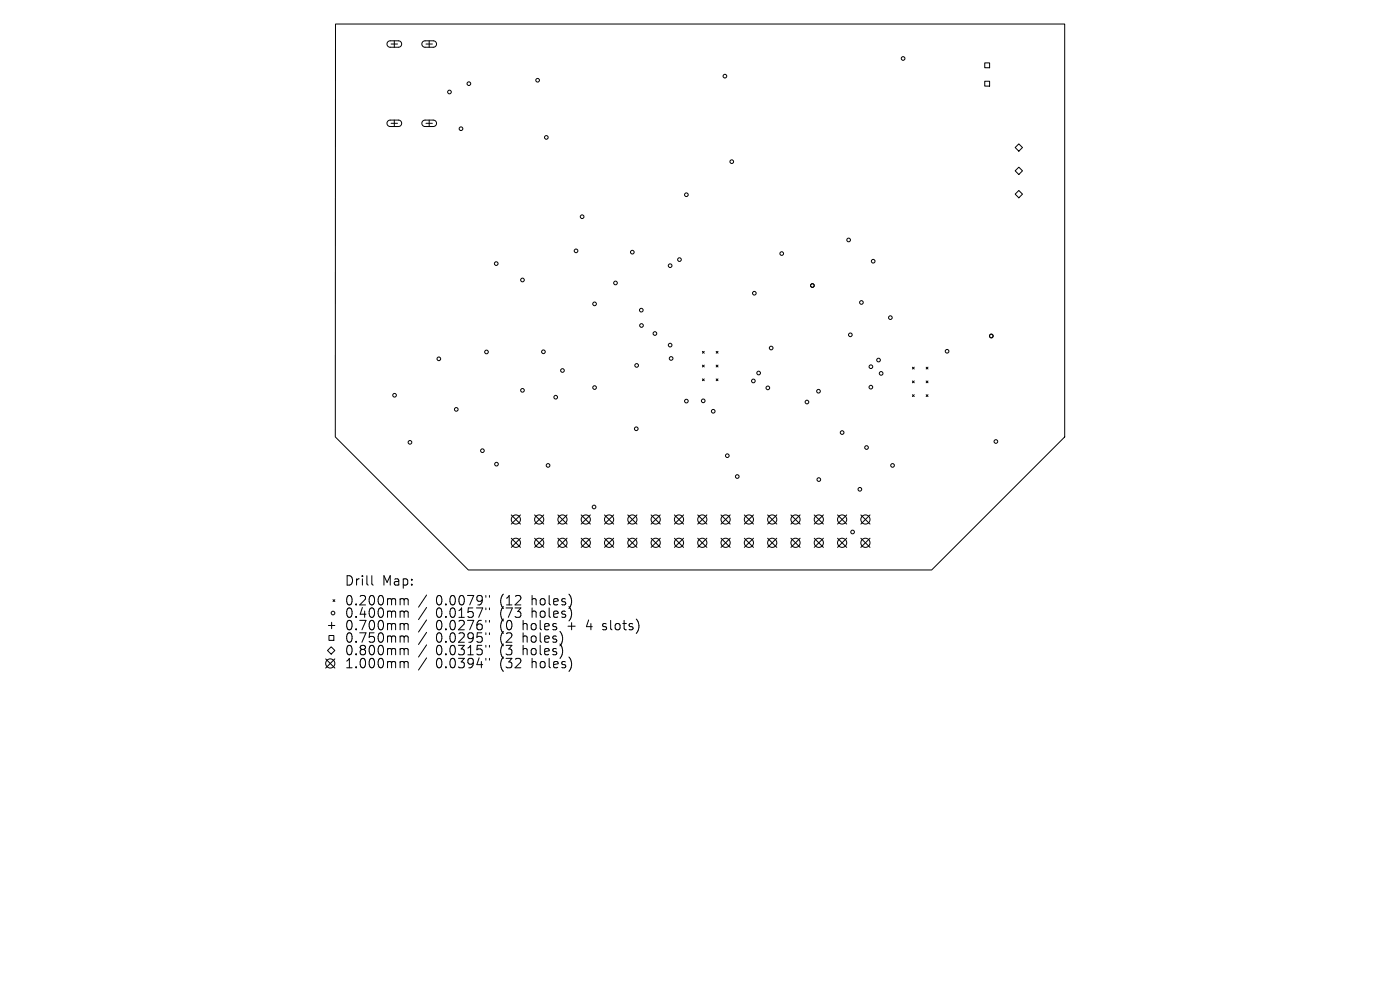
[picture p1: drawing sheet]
<svg xmlns="http://www.w3.org/2000/svg" width="297mm" height="210mm" viewBox="0 0 297 210" stroke-linecap="round" stroke-linejoin="round" font-family="sans-serif">
<defs><g id="words">
<g font-size="2.8">
<text x="73" y="124.5">Drill</text>
<text x="81" y="124.5">Map:</text>
<text x="73" y="128.7">0.200mm</text>
<text x="73" y="131.3">0.400mm</text>
<text x="92.5" y="128.7">0.0079&quot;</text>
<text x="92.5" y="131.3">0.0157&quot;</text>
<text x="106.2" y="128.7">(12</text>
<text x="106.2" y="131.3">(73</text>
<text x="113.1" y="128.7">holes)</text>
<text x="113.1" y="131.3">holes)</text>
<text x="73" y="134">0.700mm</text>
<text x="73" y="136.6">0.750mm</text>
<text x="92.5" y="134">0.0276&quot;</text>
<text x="92.5" y="136.6">0.0295&quot;</text>
<text x="106.2" y="134">(0</text>
<text x="106.2" y="136.6">(2</text>
<text x="111.2" y="134">holes</text>
<text x="111.2" y="136.6">holes)</text>
<text x="120.9" y="134">+</text>
<text x="125.1" y="134">4</text>
<text x="128.7" y="134">slots)</text>
<text x="73" y="139.3">0.800mm</text>
<text x="73" y="142">1.000mm</text>
<text x="92.5" y="139.3">0.0315&quot;</text>
<text x="92.5" y="142">0.0394&quot;</text>
<text x="106.2" y="139.3">(3</text>
<text x="106.2" y="142">(32</text>
<text x="111.2" y="139.3">holes)</text>
<text x="113.1" y="142">holes)</text>
</g>
</g></defs>
<g fill="none" stroke="#000" stroke-width=".21">
<path d="M71.2 5.1h154.7v87.6l-28.3 28.2h-98.2l-28.3-28.2zM82.3 8.9l.4-.2h1.8a.68 .68 0 0 1 .7 .6 .68 .68 0 0 1-.7 .7h-1.7a.68 .68 0 0 1-.7-.4 .68 .68 0 0 1 .2-.7zM83 9.3h1.3M83.7 8.7v1.3M89.7 8.9l.4-.2h1.8a.68 .68 0 0 1 .7 .6 .68 .68 0 0 1-.7 .7h-1.7a.68 .68 0 0 1-.7-.4 .68 .68 0 0 1 .2-.7zM90.4 9.3h1.3M91 8.7v1.3M208.9 13.3h1v1.1h-1zM208.9 17.2h1v1.1h-1zM82.3 25.7l.4-.2h1.8a.68 .68 0 0 1 .7 .7 .68 .68 0 0 1-.7 .6h-1.7a.68 .68 0 0 1-.7-.4 .68 .68 0 0 1 .2-.7zM83 26.2h1.3M83.7 25.5v1.3"/>
<path d="M89.7 25.7l.4-.2h1.8a.68 .68 0 0 1 .7 .7 .68 .68 0 0 1-.7 .6h-1.7a.68 .68 0 0 1-.7-.4 .68 .68 0 0 1 .2-.7zM90.4 26.2h1.3M91 25.5v1.3M215.4 36.2l.7-.7 .8 .7-.8 .8zM216.1 30.5l.8 .8-.8 .8-.7-.8zM215.4 41.2l.7-.8 .8 .8-.8 .8zM149 74.5l.4 .4M149 77.5l.4 .3M149.4 74.5l-.4 .4M149.4 77.5l-.4 .3M151.9 77.5l.4 .3M151.9 74.5l.4 .4"/>
<path d="M152.3 74.5l-.4 .4M152.3 77.5l-.4 .3M193.6 77.9l.3 .4M193.9 77.9l-.3 .4M196.5 77.9l.4 .4M196.9 77.9l-.4 .4M149 80.4l.4 .4M149.4 80.4l-.4 .4M151.9 80.4l.4 .4M152.3 80.4l-.4 .4M193.6 80.8l.3 .4M193.6 83.7l.3 .4"/>
<path d="M193.9 80.8l-.3 .4M193.9 83.7l-.3 .4M196.5 80.8l.4 .4M196.5 83.7l.4 .4M196.9 80.8l-.4 .4M196.9 83.7l-.4 .4M108.5 109.2l1.9 2M108.5 114.2l1.9 1.9M110.4 109.2l-1.9 2M110.4 114.2l-1.9 1.9M113.4 114.2l2 1.9M113.4 109.2l2 2"/>
<path d="M115.4 109.2l-2 2M115.4 114.2l-2 1.9M118.4 109.2l1.9 2M118.4 114.2l1.9 1.9M120.3 109.2l-1.9 2M120.3 114.2l-1.9 1.9M123.3 114.2l1.9 1.9M123.3 109.2l1.9 2M125.2 109.2l-1.9 2M125.2 114.2l-1.9 1.9M128.2 114.2l2 1.9M128.2 109.2l2 2"/>
<path d="M130.2 109.2l-2 2M130.2 114.2l-2 1.9M133.2 114.2l1.9 1.9M133.2 109.2l1.9 2M135.1 109.2l-1.9 2M135.1 114.2l-1.9 1.9M138.1 114.2l2 1.9M138.1 109.2l2 2M140.1 109.2l-2 2M140.1 114.2l-2 1.9M143.1 109.2l1.9 2M143.1 114.2l1.9 1.9"/>
<path d="M145 109.2l-1.9 2M145 114.2l-1.9 1.9M148 114.2l2 1.9M148 109.2l2 2M150 109.2l-2 2M150 114.2l-2 1.9M153 114.2l1.9 1.9M153 109.2l1.9 2M154.9 109.2l-1.9 2M154.9 114.2l-1.9 1.9M157.9 114.2l1.9 1.9M157.9 109.2l1.9 2"/>
<path d="M159.8 109.2l-1.9 2M159.8 114.2l-1.9 1.9M162.8 114.2l2 1.9M162.8 109.2l2 2M164.8 109.2l-2 2M164.8 114.2l-2 1.9M167.8 114.2l1.9 1.9M167.8 109.2l1.9 2M169.7 109.2l-1.9 2M169.7 114.2l-1.9 1.9M172.7 109.2l2 2M172.7 114.2l2 1.9"/>
<path d="M174.7 109.2l-2 2M174.7 114.2l-2 1.9M177.7 114.2l1.9 1.9M177.7 109.2l1.9 2M179.6 109.2l-1.9 2M179.6 114.2l-1.9 1.9M182.6 114.2l2 1.9M182.6 109.2l2 2M184.6 109.2l-2 2M184.6 114.2l-2 1.9M69.1 139.8l1.9 1.9M69.7 132.7h1.3"/>
<path d="M69.8 134.8h1v1h-1zM70.3 137.2l.7 .8-.7 .8-.8-.8zM70.4 132v1.4M70.6 127.2l.4 .4M71 127.2l-.4 .4M71 139.8l-1.9 1.9M78.9 122.1v1.7l.3 .3M85.2 127l.4 .1 .1 .2M85.2 129.6h.3l.2 .3M85.2 132.3l.4 .1 .1 .2M85.2 134.9l.4 .1 .1 .2M85.2 137.6l.4 .1 .1 .2"/>
<path d="M85.7 127.3l.3-.3 .5 .1 .1 1.2M85.7 127.3v1M85.7 129.9v1.1M85.7 132.6v1M85.7 135.2v1M85.7 137.9v1M85.7 129.9l.3-.3 .5 .1 .1 1.3M85.7 132.6l.3-.3 .5 .1 .1 1.2M85.7 135.2l.3-.3 .5 .1 .1 1.2M85.7 137.9l.3-.3 .5 .1 .1 1.2M90.5 126.2l-1.7 2.6M90.5 128.9l-1.7 2.5"/>
<path d="M90.5 131.5l-1.7 2.6M90.5 134.1l-1.7 2.6M90.5 136.8l-1.7 2.6M90.5 139.6l-1.7 2.5M103.1 126.3v.4M103.1 129v.3M103.1 131.6v.4M103.1 134.2v.4M103.1 136.9v.4M103.1 139.7v.3M103.8 126.3v.4M103.8 129v.3"/>
<path d="M103.8 131.6v.4M103.8 134.2v.4M103.8 136.9v.4M103.8 139.7v.3M127.8 133.5l.2 .1M127.9 132.4v.4M85.2 140.3h.3l.2 .3M85.7 140.6v1.1M85.7 140.6l.3-.3 .5 .1 .1 1.3"/>
<circle cx="95.4" cy="19.5" r=".39"/>
<circle cx="99.5" cy="17.7" r=".39"/>
<circle cx="114.1" cy="17" r=".39"/>
<circle cx="153.8" cy="16.2" r=".39"/>
<circle cx="191.6" cy="12.4" r=".39"/>
<circle cx="97.8" cy="27.3" r=".39"/>
<circle cx="115.9" cy="29.1" r=".39"/>
<circle cx="155.2" cy="34.3" r=".39"/>
<circle cx="105.3" cy="55.9" r=".39"/>
<circle cx="110.8" cy="59.4" r=".39"/>
<circle cx="122.2" cy="53.2" r=".39"/>
<circle cx="123.5" cy="46" r=".39"/>
<circle cx="134.1" cy="53.5" r=".39"/>
<circle cx="142.2" cy="56.4" r=".39"/>
<circle cx="144.1" cy="55.1" r=".39"/>
<circle cx="145.6" cy="41.3" r=".39"/>
<circle cx="165.8" cy="53.8" r=".39"/>
<circle cx="180" cy="50.9" r=".39"/>
<circle cx="185.2" cy="55.4" r=".39"/>
<circle cx="93.1" cy="76.1" r=".39"/>
<circle cx="103.2" cy="74.7" r=".39"/>
<circle cx="115.3" cy="74.6" r=".39"/>
<circle cx="119.3" cy="78.6" r=".39"/>
<circle cx="126.1" cy="64.5" r=".39"/>
<circle cx="130.6" cy="60" r=".39"/>
<circle cx="135.1" cy="77.5" r=".39"/>
<circle cx="136" cy="65.8" r=".39"/>
<circle cx="136.1" cy="69" r=".39"/>
<circle cx="138.9" cy="70.7" r=".39"/>
<circle cx="142.2" cy="73.2" r=".39"/>
<circle cx="142.4" cy="76" r=".39"/>
<circle cx="160" cy="62.2" r=".39"/>
<circle cx="160.9" cy="79.1" r=".39"/>
<circle cx="163.6" cy="73.8" r=".39"/>
<circle cx="172.3" cy="60.6" r=".39"/>
<circle cx="180.4" cy="71" r=".39"/>
<circle cx="182.7" cy="64.2" r=".39"/>
<circle cx="184.8" cy="77.8" r=".39"/>
<circle cx="186.4" cy="76.4" r=".39"/>
<circle cx="186.9" cy="79.2" r=".39"/>
<circle cx="188.9" cy="67.4" r=".39"/>
<circle cx="200.9" cy="74.5" r=".39"/>
<circle cx="210.3" cy="71.3" r=".39"/>
<circle cx="83.7" cy="83.8" r=".39"/>
<circle cx="87" cy="93.8" r=".39"/>
<circle cx="96.8" cy="86.8" r=".39"/>
<circle cx="102.3" cy="95.6" r=".39"/>
<circle cx="105.3" cy="98.5" r=".39"/>
<circle cx="110.8" cy="82.8" r=".39"/>
<circle cx="116.3" cy="98.7" r=".39"/>
<circle cx="117.9" cy="84.3" r=".39"/>
<circle cx="126.1" cy="82.2" r=".39"/>
<circle cx="135" cy="91" r=".39"/>
<circle cx="145.6" cy="85.1" r=".39"/>
<circle cx="149.2" cy="85" r=".39"/>
<circle cx="151.3" cy="87.2" r=".39"/>
<circle cx="154.3" cy="96.7" r=".39"/>
<circle cx="159.8" cy="80.8" r=".39"/>
<circle cx="162.9" cy="82.3" r=".39"/>
<circle cx="171.2" cy="85.3" r=".39"/>
<circle cx="173.6" cy="83" r=".39"/>
<circle cx="178.7" cy="91.8" r=".39"/>
<circle cx="183.8" cy="94.9" r=".39"/>
<circle cx="184.7" cy="82.1" r=".39"/>
<circle cx="189.3" cy="98.7" r=".39"/>
<circle cx="211.3" cy="93.7" r=".39"/>
<circle cx="109.4" cy="110.2" r=".97"/>
<circle cx="109.4" cy="115.1" r=".97"/>
<circle cx="114.4" cy="110.2" r=".97"/>
<circle cx="114.4" cy="115.1" r=".97"/>
<circle cx="119.3" cy="110.2" r=".97"/>
<circle cx="119.3" cy="115.1" r=".97"/>
<circle cx="124.3" cy="110.2" r=".97"/>
<circle cx="124.3" cy="115.1" r=".97"/>
<circle cx="126" cy="107.5" r=".39"/>
<circle cx="129.2" cy="110.2" r=".97"/>
<circle cx="129.2" cy="115.1" r=".97"/>
<circle cx="134.2" cy="110.2" r=".97"/>
<circle cx="134.2" cy="115.1" r=".97"/>
<circle cx="139.1" cy="110.2" r=".97"/>
<circle cx="139.1" cy="115.1" r=".97"/>
<circle cx="144" cy="110.2" r=".97"/>
<circle cx="144" cy="115.1" r=".97"/>
<circle cx="149" cy="110.2" r=".97"/>
<circle cx="149" cy="115.1" r=".97"/>
<circle cx="153.9" cy="110.2" r=".97"/>
<circle cx="153.9" cy="115.1" r=".97"/>
<circle cx="156.4" cy="101.1" r=".39"/>
<circle cx="158.9" cy="110.2" r=".97"/>
<circle cx="158.9" cy="115.1" r=".97"/>
<circle cx="163.8" cy="110.2" r=".97"/>
<circle cx="163.8" cy="115.1" r=".97"/>
<circle cx="168.8" cy="110.2" r=".97"/>
<circle cx="168.8" cy="115.1" r=".97"/>
<circle cx="173.7" cy="110.2" r=".97"/>
<circle cx="173.7" cy="115.1" r=".97"/>
<circle cx="173.7" cy="101.7" r=".39"/>
<circle cx="178.7" cy="110.2" r=".97"/>
<circle cx="178.7" cy="115.1" r=".97"/>
<circle cx="180.9" cy="112.9" r=".39"/>
<circle cx="182.4" cy="103.8" r=".39"/>
<circle cx="183.6" cy="110.2" r=".97"/>
<circle cx="183.6" cy="115.1" r=".97"/>
<circle cx="70.6" cy="130" r=".39"/>
<circle cx="70.1" cy="140.7" r=".97"/>
</g>
<use href="#words"/>
</svg>
